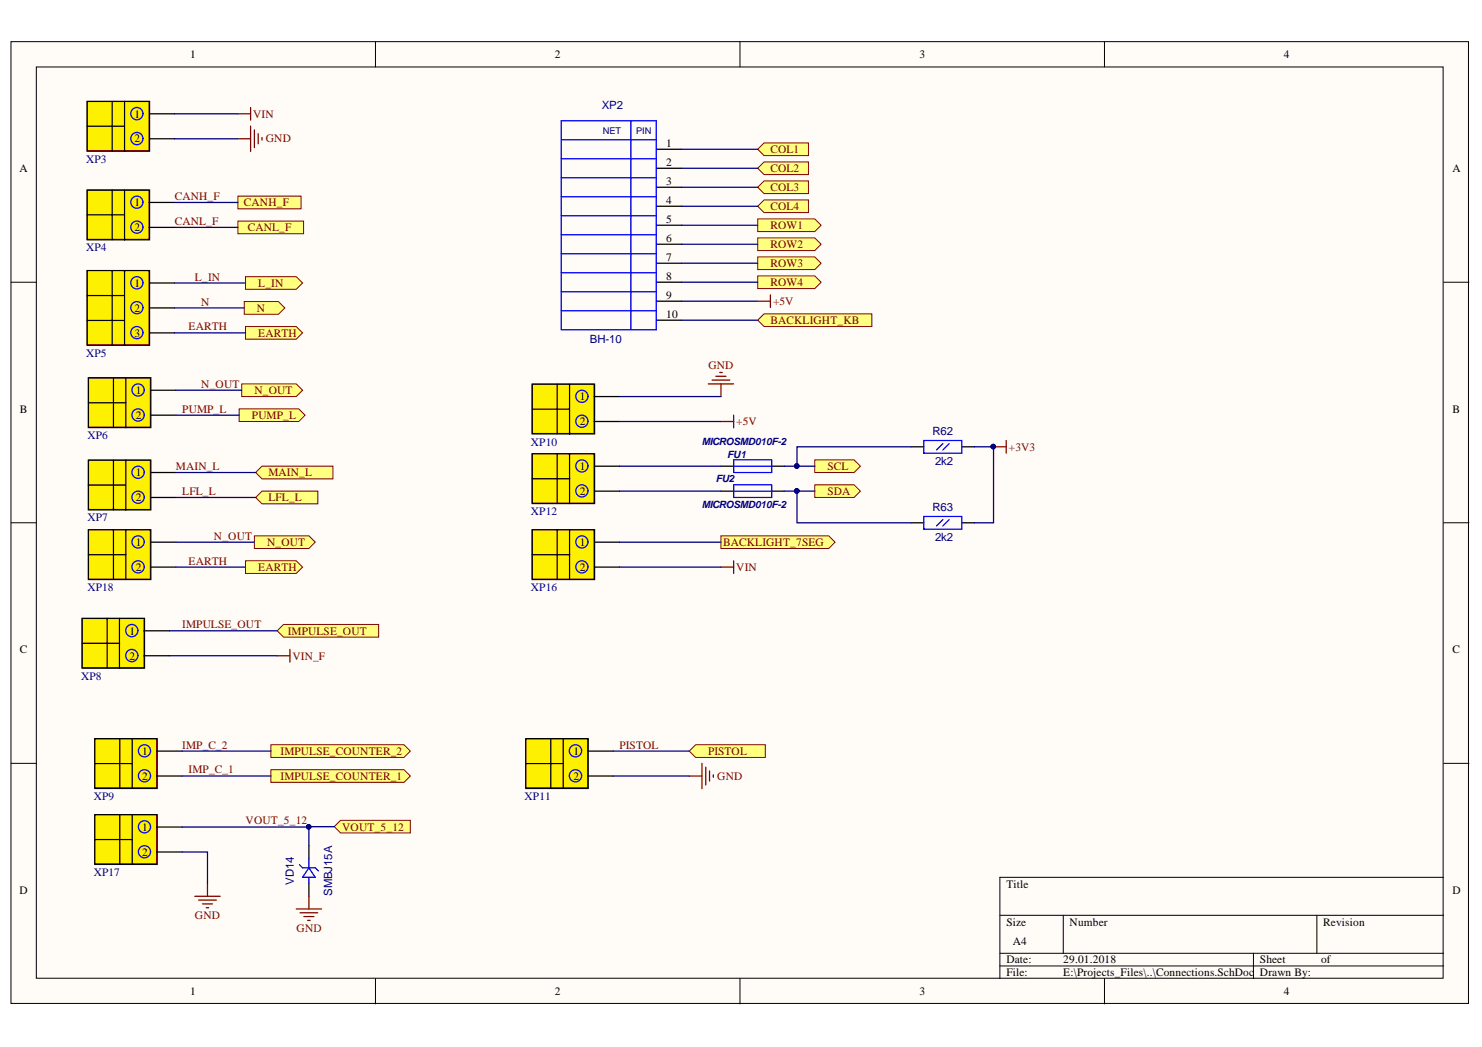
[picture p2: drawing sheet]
<svg xmlns="http://www.w3.org/2000/svg" width="297mm" height="210mm" viewBox="0 0 297 210" stroke-linecap="round" stroke-linejoin="round" font-family="sans-serif">
<defs><g id="words">
<g font-size="2.3">
<text x="38.1" y="11.7">1</text>
<text x="111.2" y="11.7">2</text>
<text x="184.3" y="11.7">3</text>
<text x="257.4" y="11.7">4</text>
<text x="27" y="23.6">1</text>
<text x="27" y="28.6">2</text>
<text x="133.5" y="29.4">1</text>
<text x="3.9" y="34.5">A</text>
<text x="133.5" y="33.2">2</text>
<text x="291.1" y="34.5">A</text>
<text x="27" y="41.3">1</text>
<text x="133.5" y="40.8">4</text>
<text x="133.5" y="37">3</text>
<text x="27" y="46.4">2</text>
<text x="133.5" y="44.7">5</text>
<text x="133.5" y="48.5">6</text>
<text x="133.5" y="52.3">7</text>
<text x="27" y="57.5">1</text>
<text x="133.5" y="56.1">8</text>
<text x="133.5" y="59.9">9</text>
<text x="27" y="62.5">2</text>
<text x="133.5" y="63.7">10</text>
<text x="27" y="67.5">3</text>
<text x="4" y="82.7">B</text>
<text x="27.2" y="79">1</text>
<text x="27.2" y="84">2</text>
<text x="116.2" y="80.3">1</text>
<text x="291.1" y="82.7">B</text>
<text x="116.2" y="85.3">2</text>
<text x="27.2" y="95.5">1</text>
<text x="116.2" y="94.2">1</text>
<text x="27.2" y="100.5">2</text>
<text x="116.2" y="99.2">2</text>
<text x="27.2" y="109.5">1</text>
<text x="116.2" y="109.5">1</text>
<text x="27.2" y="114.5">2</text>
<text x="116.2" y="114.5">2</text>
<text x="4" y="131">C</text>
<text x="26" y="127.3">1</text>
<text x="291.1" y="131">C</text>
<text x="26" y="132.2">2</text>
<text x="28.5" y="151.3">1</text>
<text x="114.9" y="151.3">1</text>
<text x="28.5" y="156.3">2</text>
<text x="114.9" y="156.3">2</text>
<text x="28.5" y="166.6">1</text>
<text x="28.5" y="171.6">2</text>
<text x="3.9" y="179.2">D</text>
<text x="201.7" y="177.9">Title</text>
<text x="291.1" y="179.2">D</text>
<text x="201.7" y="185.6">Size</text>
<text x="214.4" y="185.6">Number</text>
<text x="265.2" y="185.6">Revision</text>
<text x="203" y="189.4">A4</text>
<text x="201.7" y="193.2">Date:</text>
<text x="201.7" y="195.7">File:</text>
<text x="213.1" y="193.2">29.01.2018</text>
<text x="213.1" y="195.7">E:\Projects_Files\..\Connections.SchDoc</text>
<text x="252.5" y="193.2">Sheet</text>
<text x="252.5" y="195.7">Drawn By:</text>
<text x="264.8" y="193.2">of</text>
<text x="38.1" y="199.5">1</text>
<text x="111.2" y="199.5">2</text>
<text x="184.3" y="199.5">3</text>
<text x="257.4" y="199.5">4</text>
</g>
<g font-size="2.3" fill="#800000">
<text x="50.7" y="23.6">VIN</text>
<text x="53.3" y="28.6">GND</text>
<text x="154.4" y="30.7">COL1</text>
<text x="154.4" y="34.5">COL2</text>
<text x="35" y="40.1">CANH_F</text>
<text x="48.9" y="41.3">CANH_F</text>
<text x="154.4" y="38.3">COL3</text>
<text x="35" y="45.1">CANL_F</text>
<text x="49.6" y="46.4">CANL_F</text>
<text x="154.4" y="42.1">COL4</text>
<text x="154.4" y="46">ROW1</text>
<text x="154.4" y="49.8">ROW2</text>
<text x="154.4" y="53.6">ROW3</text>
<text x="39.1" y="56.3">L_IN</text>
<text x="51.8" y="57.5">L_IN</text>
<text x="154.4" y="57.4">ROW4</text>
<text x="40.3" y="61.3">N</text>
<text x="51.5" y="62.5">N</text>
<text x="154.4" y="65">BACKLIGHT_KB</text>
<text x="154.9" y="61.2">+5V</text>
<text x="37.8" y="66.2">EARTH</text>
<text x="51.8" y="67.5">EARTH</text>
<text x="40.3" y="77.7">N_OUT</text>
<text x="142" y="73.9">GND</text>
<text x="36.5" y="82.7">PUMP_L</text>
<text x="50.5" y="84">PUMP_L</text>
<text x="51" y="79">N_OUT</text>
<text x="147.6" y="85.3">+5V</text>
<text x="35.3" y="94.2">MAIN_L</text>
<text x="53.8" y="95.5">MAIN_L</text>
<text x="165.8" y="94.2">SCL</text>
<text x="202.2" y="90.3">+3V3</text>
<text x="36.5" y="99.2">LFL_L</text>
<text x="53.8" y="100.5">LFL_L</text>
<text x="165.8" y="99.2">SDA</text>
<text x="37.8" y="113.2">EARTH</text>
<text x="42.9" y="108.2">N_OUT</text>
<text x="53.5" y="109.5">N_OUT</text>
<text x="145" y="109.5">BACKLIGHT_7SEG</text>
<text x="51.8" y="114.5">EARTH</text>
<text x="147.6" y="114.5">VIN</text>
<text x="36.5" y="126">IMPULSE_OUT</text>
<text x="57.7" y="127.3">IMPULSE_OUT</text>
<text x="58.6" y="132.2">VIN_F</text>
<text x="36.5" y="150.1">IMP_C_2</text>
<text x="37.8" y="155.1">IMP_C_1</text>
<text x="56.2" y="151.3">IMPULSE_COUNTER_2</text>
<text x="124.2" y="150.1">PISTOL</text>
<text x="141.9" y="151.3">PISTOL</text>
<text x="56.2" y="156.3">IMPULSE_COUNTER_1</text>
<text x="143.8" y="156.3">GND</text>
<text x="49.2" y="165.3">VOUT_5_12</text>
<text x="68.6" y="166.5">VOUT_5_12</text>
<text x="39.1" y="184.3">GND</text>
<text x="59.5" y="186.8">GND</text>
</g>
<g font-size="2.3" fill="#000080">
<text x="120.6" y="21.8">XP2</text>
<text x="17.3" y="32.6">XP3</text>
<text x="17.3" y="50.4">XP4</text>
<text x="17.3" y="71.6">XP5</text>
<text x="118.2" y="68.8">BH-10</text>
<text x="17.5" y="88">XP6</text>
<text x="106.4" y="89.3">XP10</text>
<text x="186.9" y="87.3">R62</text>
<text x="187.4" y="93.2">2k2</text>
<text x="17.5" y="104.5">XP7</text>
<text x="106.4" y="103.3">XP12</text>
<text x="186.9" y="102.5">R63</text>
<text x="187.4" y="108.4">2k2</text>
<text x="17.5" y="118.5">XP18</text>
<text x="106.4" y="118.5">XP16</text>
<text x="16.2" y="136.3">XP8</text>
<text x="18.8" y="160.4">XP9</text>
<text x="105.1" y="160.4">XP11</text>
<text x="18.8" y="175.6">XP17</text>
<text x="58.9" y="177.4" transform="rotate(-90 58.9 177.4)">VD14</text>
<text x="66.6" y="179.6" transform="rotate(-90 66.6 179.6)">SMBJ15A</text>
</g>
<g font-size="2" fill="#000080">
<text x="140.7" y="89.2">MICROSMD010F-2</text>
<text x="145.8" y="91.8">FU1</text>
<text x="140.7" y="101.9">MICROSMD010F-2</text>
<text x="143.5" y="96.7">FU2</text>
</g>
<g font-size="1.9" fill="#000080">
<text x="120.9" y="26.8">NET</text>
<text x="127.5" y="26.8">PIN</text>
</g>
</g></defs>
<g fill="#fffcf8" stroke="#000" stroke-width=".2">
<path d="M2.2 8.4h292.1v192.8h-292.1z"/>
<path d="M7.3 13.4h281.9v182.7h-281.9z"/>
</g>
<g fill="none" stroke="#000" stroke-width=".2">
<path d="M75.3 8.4v5M148.3 8.4v5M221.4 8.4v5M2.2 56.6h5.1M289.3 56.6h5.1M2.2 104.8h5.1M289.3 104.8h5.1M2.2 153h5.1M289.3 153h5.1M289.3 175.9h-88.9v20.3M75.3 196.2v5.1M148.3 196.2v5.1"/>
<path d="M200.4 183.5h88.9M200.4 191.1h88.9M200.4 193.7h88.9M213.1 183.5v7.6M221.4 196.2v5.1M251.2 191.1v5.1M263.9 183.5v7.6"/>
</g>
<path d="M17.4 20.3h12.5v9.9h-12.5z" fill="#fdf101" stroke="#800000" stroke-width=".2"/>
<path d="M17.5 20.3h12.5v10h-12.5zM17.5 25.3h7.5M22.5 20.3v10M25 20.3v10M29.9 22.8h5.1M29.9 27.8h5.1" fill="none" stroke="#000" stroke-width=".25"/>
<g fill="none" stroke="#00f" stroke-width=".25">
<circle cx="27.4" cy="22.8" r="1.23"/>
<circle cx="27.4" cy="27.8" r="1.23"/>
</g>
<path d="M17.4 38.1h12.5v9.9h-12.5z" fill="#fdf101" stroke="#800000" stroke-width=".2"/>
<path d="M17.5 38.1h12.5v10h-12.5zM22.5 38.1v10M25 38.1v10M17.5 43.1h7.5M29.9 40.6h5.1M29.9 45.6h5.1" fill="none" stroke="#000" stroke-width=".25"/>
<g fill="none" stroke="#00f" stroke-width=".25">
<circle cx="27.4" cy="40.5" r="1.22"/>
<circle cx="27.4" cy="45.5" r="1.22"/>
</g>
<path d="M47.7 22.8h2.5M47.7 27.8h2.5M50.2 21.6v2.5M50.2 25.3v5.1M51 26v3.6M51.8 26.8v2M52.5 27.6v.5" fill="none" stroke="#800000" stroke-width=".25"/>
<g fill="#ffff80" stroke="#800000" stroke-width=".2">
<path d="M47.7 39.3h12.6v2.6h-12.6z" fill-rule="evenodd"/>
<path d="M47.7 44.3h13.1v2.6h-13.1z" fill-rule="evenodd"/>
</g>
<path d="M16.5 124h12.4v9.8h-12.4z" fill="#fdf101" stroke="#800000" stroke-width=".2"/>
<path d="M16.5 124h12.5v10h-12.5zM16.5 129h7.5M21.5 124v10M24 124v10M28.9 126.5h5.1M28.9 131.5h5.1" fill="none" stroke="#000" stroke-width=".25"/>
<g fill="none" stroke="#00f" stroke-width=".25">
<circle cx="26.4" cy="126.4" r="1.23"/>
<circle cx="26.4" cy="131.4" r="1.23"/>
</g>
<path d="M17.4 54.2h12.5v14.9h-12.5z" fill="#fdf101" stroke="#800000" stroke-width=".2"/>
<path d="M17.5 54.2h12.5v15h-12.5zM17.5 59.2h7.5M22.5 54.2v15M25 54.2v15M29.9 56.7h5.1M17.5 64.2h7.5M29.9 61.7h5.1M29.9 66.7h5.1" fill="none" stroke="#000" stroke-width=".25"/>
<g fill="none" stroke="#00f" stroke-width=".25">
<circle cx="27.4" cy="56.7" r="1.23"/>
<circle cx="27.4" cy="61.7" r="1.22"/>
<circle cx="27.4" cy="66.7" r="1.22"/>
</g>
<g fill="#ffff80" stroke="#800000" stroke-width=".2">
<path d="M49 60.5h6.8l1.3 1.2-1.3 1.3h-6.8z" fill-rule="evenodd"/>
<path d="M151.9 29.9l1.2-1.2h8.9v2.5h-8.9z" fill-rule="evenodd"/>
<path d="M151.9 33.7l1.2-1.2h8.9v2.5h-8.9z" fill-rule="evenodd"/>
<path d="M151.9 37.5l1.2-1.2h8.9v2.5h-8.9z" fill-rule="evenodd"/>
<path d="M151.9 41.4l1.2-1.3h8.9v2.5h-8.9z" fill-rule="evenodd"/>
<path d="M151.9 64.2l1.2-1.3h21.6v2.6h-21.6z" fill-rule="evenodd"/>
</g>
<path d="M131.5 33.7h5.1M131.5 37.5h5.1M131.5 29.9h5.1M131.5 56.6h5.1M131.5 49h5.1M131.5 41.4h5.1M131.5 52.8h5.1M131.5 45.2h5.1M131.5 64.2h5.1M131.5 60.4h5.1" fill="none" stroke="#000" stroke-width=".25"/>
<path d="M112.5 24.2h19v41.9h-19zM112.5 39.4h19M112.5 35.6h19M112.5 31.8h19M112.5 28h19M126.5 24.2v41.9M112.5 58.5h19M112.5 54.7h19M112.5 50.9h19M112.5 47.1h19M112.5 43.3h19M112.5 62.3h19" fill="none" stroke="#00f" stroke-width=".25"/>
<g fill="#ffff80" stroke="#800000" stroke-width=".2">
<path d="M151.9 43.9h11.4l1.3 1.3-1.3 1.2h-11.4z" fill-rule="evenodd"/>
<path d="M151.9 47.7h11.4l1.3 1.3-1.3 1.2h-11.4z" fill-rule="evenodd"/>
<path d="M151.9 51.5h11.4l1.3 1.3-1.3 1.2h-11.4z" fill-rule="evenodd"/>
<path d="M151.9 55.3h11.4l1.3 1.3-1.3 1.2h-11.4z" fill-rule="evenodd"/>
</g>
<path d="M55.6 131.5h2.5M58.1 130.2v2.5" fill="none" stroke="#800000" stroke-width=".25"/>
<g fill="#ffff80" stroke="#800000" stroke-width=".2">
<path d="M55.6 126.5l1.2-1.3h19.1v2.5h-19.1z" fill-rule="evenodd"/>
<path d="M49.2 55.5h10.2l1.2 1.2-1.2 1.3h-10.2z" fill-rule="evenodd"/>
<path d="M49.2 65.5h10.2l1.2 1.2-1.2 1.3h-10.2z" fill-rule="evenodd"/>
</g>
<path d="M106.7 77h12.4v9.9h-12.4z" fill="#fdf101" stroke="#800000" stroke-width=".2"/>
<path d="M106.7 77h12.5v10h-12.5zM111.7 77v10M114.2 77v10M119.1 79.5h5.1M106.7 82h7.5M119.1 84.5h5.1" fill="none" stroke="#000" stroke-width=".25"/>
<g fill="none" stroke="#00f" stroke-width=".25">
<circle cx="116.6" cy="79.5" r="1.22"/>
<circle cx="116.6" cy="84.5" r="1.22"/>
</g>
<path d="M106.7 91h12.4v9.9h-12.4z" fill="#fdf101" stroke="#800000" stroke-width=".2"/>
<path d="M106.7 91h12.5v10h-12.5zM106.7 96h7.5M111.7 91v10M114.2 91v10M119.1 93.5h5.1M119.1 98.5h5.1" fill="none" stroke="#000" stroke-width=".25"/>
<g fill="none" stroke="#00f" stroke-width=".25">
<circle cx="116.6" cy="93.4" r="1.22"/>
<circle cx="116.6" cy="98.4" r="1.22"/>
</g>
<path d="M106.7 106.2h12.4v9.9h-12.4z" fill="#fdf101" stroke="#800000" stroke-width=".2"/>
<path d="M144.5 98.5h2.5M154.7 98.5h2.5M106.7 106.2h12.5v10h-12.5zM106.7 111.2h7.5M111.7 106.2v10M114.2 106.2v10M119.1 108.7h5.1M119.1 113.7h5.1" fill="none" stroke="#000" stroke-width=".25"/>
<g fill="none" stroke="#00f" stroke-width=".25">
<path d="M147 97.2h7.7v2.5h-7.7zM147 98.5h7.7"/>
<circle cx="116.6" cy="113.6" r="1.22"/>
<circle cx="116.6" cy="108.6" r="1.22"/>
</g>
<path d="M142 77h5M142.7 76.2h3.6M143.5 75.4h2M144.2 74.7h.6M144.5 77v2.5M144.5 84.5h2.5M147 83.2v2.6" fill="none" stroke="#800000" stroke-width=".25"/>
<path d="M163.3 92.2h7.9l1.3 1.3-1.3 1.2h-7.9z" fill-rule="evenodd" fill="#ffff80" stroke="#800000" stroke-width=".2"/>
<path d="M144.5 93.5h2.5M154.7 93.5h2.5" fill="none" stroke="#000" stroke-width=".25"/>
<path d="M147 92.2h7.7v2.5h-7.7zM147 93.5h7.7" fill="none" stroke="#00f" stroke-width=".25"/>
<g fill="#ffff80" stroke="#800000" stroke-width=".2">
<path d="M163.3 97.2h7.9l1.3 1.3-1.3 1.2h-7.9z" fill-rule="evenodd"/>
<path d="M144.5 107.4h21.6l1.3 1.3-1.3 1.3h-21.6z" fill-rule="evenodd"/>
</g>
<path d="M144.5 113.7h2.5M147 112.4v2.6" fill="none" stroke="#800000" stroke-width=".25"/>
<path d="M19 148.1h12.4v9.9h-12.4z" fill="#fdf101" stroke="#800000" stroke-width=".2"/>
<path d="M19 148.1h12.5v10h-12.5zM19 153.1h7.5M24 148.1v10M26.5 148.1v10M31.4 150.6h5.1M31.4 155.6h5.1" fill="none" stroke="#000" stroke-width=".25"/>
<g fill="none" stroke="#00f" stroke-width=".25">
<circle cx="29" cy="155.5" r="1.22"/>
<circle cx="29" cy="150.5" r="1.22"/>
</g>
<path d="M19 163.3h12.4v9.9h-12.4z" fill="#fdf101" stroke="#800000" stroke-width=".2"/>
<path d="M19 163.3h12.5v10h-12.5zM19 168.3h7.5M24 163.3v10M26.5 163.3v10M31.4 165.8h5.1M31.4 170.8h5.1" fill="none" stroke="#000" stroke-width=".25"/>
<g fill="none" stroke="#00f" stroke-width=".25">
<circle cx="29" cy="165.8" r="1.22"/>
<circle cx="29" cy="170.8" r="1.22"/>
</g>
<g fill="#ffff80" stroke="#800000" stroke-width=".2">
<path d="M54.3 149.3h26.7l1.2 1.3-1.2 1.2h-26.7z" fill-rule="evenodd"/>
<path d="M54.3 154.3h26.7l1.2 1.3-1.2 1.2h-26.7z" fill-rule="evenodd"/>
</g>
<path d="M39 179.7h5.1M41.6 177.2v2.5M39.8 180.5h3.6M40.6 181.2h2M41.3 182h.5" fill="none" stroke="#800000" stroke-width=".25"/>
<path d="M67 165.7l1.3-1.2h13.9v2.5h-13.9z" fill-rule="evenodd" fill="#ffff80" stroke="#800000" stroke-width=".2"/>
<path d="M61.9 169.5v2.6M61.9 177.2v2.5" fill="none" stroke="#000" stroke-width=".25"/>
<path d="M60 173.3l.6 .7h2.6l.6 .6M61.9 174l1.3 1.9h-2.6zM61.9 172.1v1.9M61.9 175.9v1.3" fill="none" stroke="#00f" stroke-width=".25"/>
<path d="M61.9 179.7v2.5M59.4 182.2h5.1M60.1 183h3.6M60.9 183.8h2M61.7 184.5h.5" fill="none" stroke="#800000" stroke-width=".25"/>
<path d="M105.4 148.1h12.4v9.9h-12.4z" fill="#fdf101" stroke="#800000" stroke-width=".2"/>
<path d="M105.4 148.1h12.5v10h-12.5zM105.4 153.1h7.5M110.4 148.1v10M112.9 148.1v10M117.8 150.6h5.1M117.8 155.6h5.1" fill="none" stroke="#000" stroke-width=".25"/>
<g fill="none" stroke="#00f" stroke-width=".25">
<circle cx="115.4" cy="155.5" r="1.23"/>
<circle cx="115.4" cy="150.5" r="1.23"/>
</g>
<path d="M138.1 150.6l1.3-1.3h14v2.5h-14z" fill-rule="evenodd" fill="#ffff80" stroke="#800000" stroke-width=".2"/>
<path d="M138.1 155.6h2.6M140.7 153v5.1M141.5 153.8v3.6M142.2 154.6v2M143 155.3v.5" fill="none" stroke="#800000" stroke-width=".25"/>
<path d="M17.7 75.7h12.4v9.9h-12.4z" fill="#fdf101" stroke="#800000" stroke-width=".2"/>
<path d="M17.7 75.7h12.5v10h-12.5zM22.7 75.7v10M25.2 75.7v10M30.2 78.2h5M17.7 80.7h7.5M30.2 83.2h5" fill="none" stroke="#000" stroke-width=".25"/>
<g fill="none" stroke="#00f" stroke-width=".25">
<circle cx="27.7" cy="78.2" r="1.23"/>
<circle cx="27.7" cy="83.2" r="1.23"/>
</g>
<g fill="#ffff80" stroke="#800000" stroke-width=".2">
<path d="M48.4 77h11l1.2 1.2-1.2 1.3h-11z" fill-rule="evenodd"/>
<path d="M47.9 82h12l1.3 1.2-1.3 1.3h-12z" fill-rule="evenodd"/>
</g>
<path d="M17.7 92.2h12.4v9.9h-12.4z" fill="#fdf101" stroke="#800000" stroke-width=".2"/>
<path d="M17.7 92.2h12.5v10h-12.5zM17.7 97.2h7.5M22.7 92.2v10M25.2 92.2v10M30.2 94.7h5M30.2 99.7h5" fill="none" stroke="#000" stroke-width=".25"/>
<g fill="none" stroke="#00f" stroke-width=".25">
<circle cx="27.7" cy="94.7" r="1.23"/>
<circle cx="27.7" cy="99.7" r="1.23"/>
</g>
<g fill="#ffff80" stroke="#800000" stroke-width=".2">
<path d="M51.2 94.7l1.3-1.2h14.2v2.5h-14.2z" fill-rule="evenodd"/>
<path d="M51.2 99.7l1.3-1.2h11.2v2.5h-11.2z" fill-rule="evenodd"/>
</g>
<path d="M17.7 106.2h12.4v9.9h-12.4z" fill="#fdf101" stroke="#800000" stroke-width=".2"/>
<path d="M17.7 106.2h12.5v10h-12.5zM17.7 111.2h7.5M22.7 106.2v10M25.2 106.2v10M30.2 108.7h5M30.2 113.7h5" fill="none" stroke="#000" stroke-width=".25"/>
<g fill="none" stroke="#00f" stroke-width=".25">
<circle cx="27.7" cy="113.6" r="1.23"/>
<circle cx="27.7" cy="108.6" r="1.23"/>
</g>
<g fill="#ffff80" stroke="#800000" stroke-width=".2">
<path d="M49.2 112.4h10.2l1.2 1.3-1.2 1.3h-10.2z" fill-rule="evenodd"/>
<path d="M51 107.4h10.9l1.3 1.3-1.3 1.3h-10.9z" fill-rule="evenodd"/>
</g>
<path d="M182.6 89.6h2.6M192.8 89.6h2.5M182.6 104.8h2.6M192.8 104.8h2.5" fill="none" stroke="#000" stroke-width=".25"/>
<path d="M185.2 88.3h7.6v2.5h-7.6zM189 88.9l-1.3 1.3M190.2 88.9l-1.2 1.3M185.2 103.5h7.6v2.6h-7.6zM189 104.2l-1.3 1.2M190.2 104.2l-1.2 1.2" fill="none" stroke="#00f" stroke-width=".25"/>
<g fill="none" stroke="#000080" stroke-width=".25">
<path d="M35 22.8h12.7M35 27.8h12.7M136.6 29.9h15.3M136.6 33.7h15.3M136.6 37.5h15.3M35 40.6h12.7M35 45.6h12.7M35 56.7h14.2M136.6 41.4h15.3M136.6 45.2h15.3M136.6 49h15.3M136.6 52.8h15.3"/>
<path d="M136.6 56.6h15.3M35 61.7h14M35 66.7h14.2M35.2 78.2h13.2M124.2 79.5h20.3M136.6 60.4h15.3M136.6 64.2h15.3M35.2 83.2h12.7M35.2 94.7h16M35.2 99.7h16M124.2 84.5h20.3M124.2 93.5h20.3"/>
<path d="M124.2 98.5h20.3M157.2 93.5h6.1M157.2 98.5h6.1M159.7 98.5v6.3h22.9M182.6 89.6h-22.9v3.9M195.3 89.6h3.8v15.2h-3.8M35.2 108.7h15.8M35.2 113.7h14M124.2 108.7h20.3M124.2 113.7h20.3M34 126.5h21.6M34 131.5h21.6"/>
<path d="M36.5 150.6h17.8M36.5 155.6h17.8M122.9 150.6h15.2M122.9 155.6h15.2M36.5 170.8h5.1v6.4M36.5 165.8h25.4v3.7M67 165.7l-5.1 .1"/>
</g>
<g fill="#000080" stroke="#000080" stroke-width=".2">
<circle cx="159.7" cy="93.4" r=".46"/>
<circle cx="159.7" cy="98.4" r=".46"/>
<circle cx="61.9" cy="165.8" r=".46"/>
<circle cx="199.1" cy="89.5" r=".46"/>
</g>
<path d="M154.4 59.1v2.6M151.9 60.4h2.5M199.1 89.6h2.6M201.7 88.3v2.5" fill="none" stroke="#800000" stroke-width=".25"/>
<use href="#words"/>
</svg>
